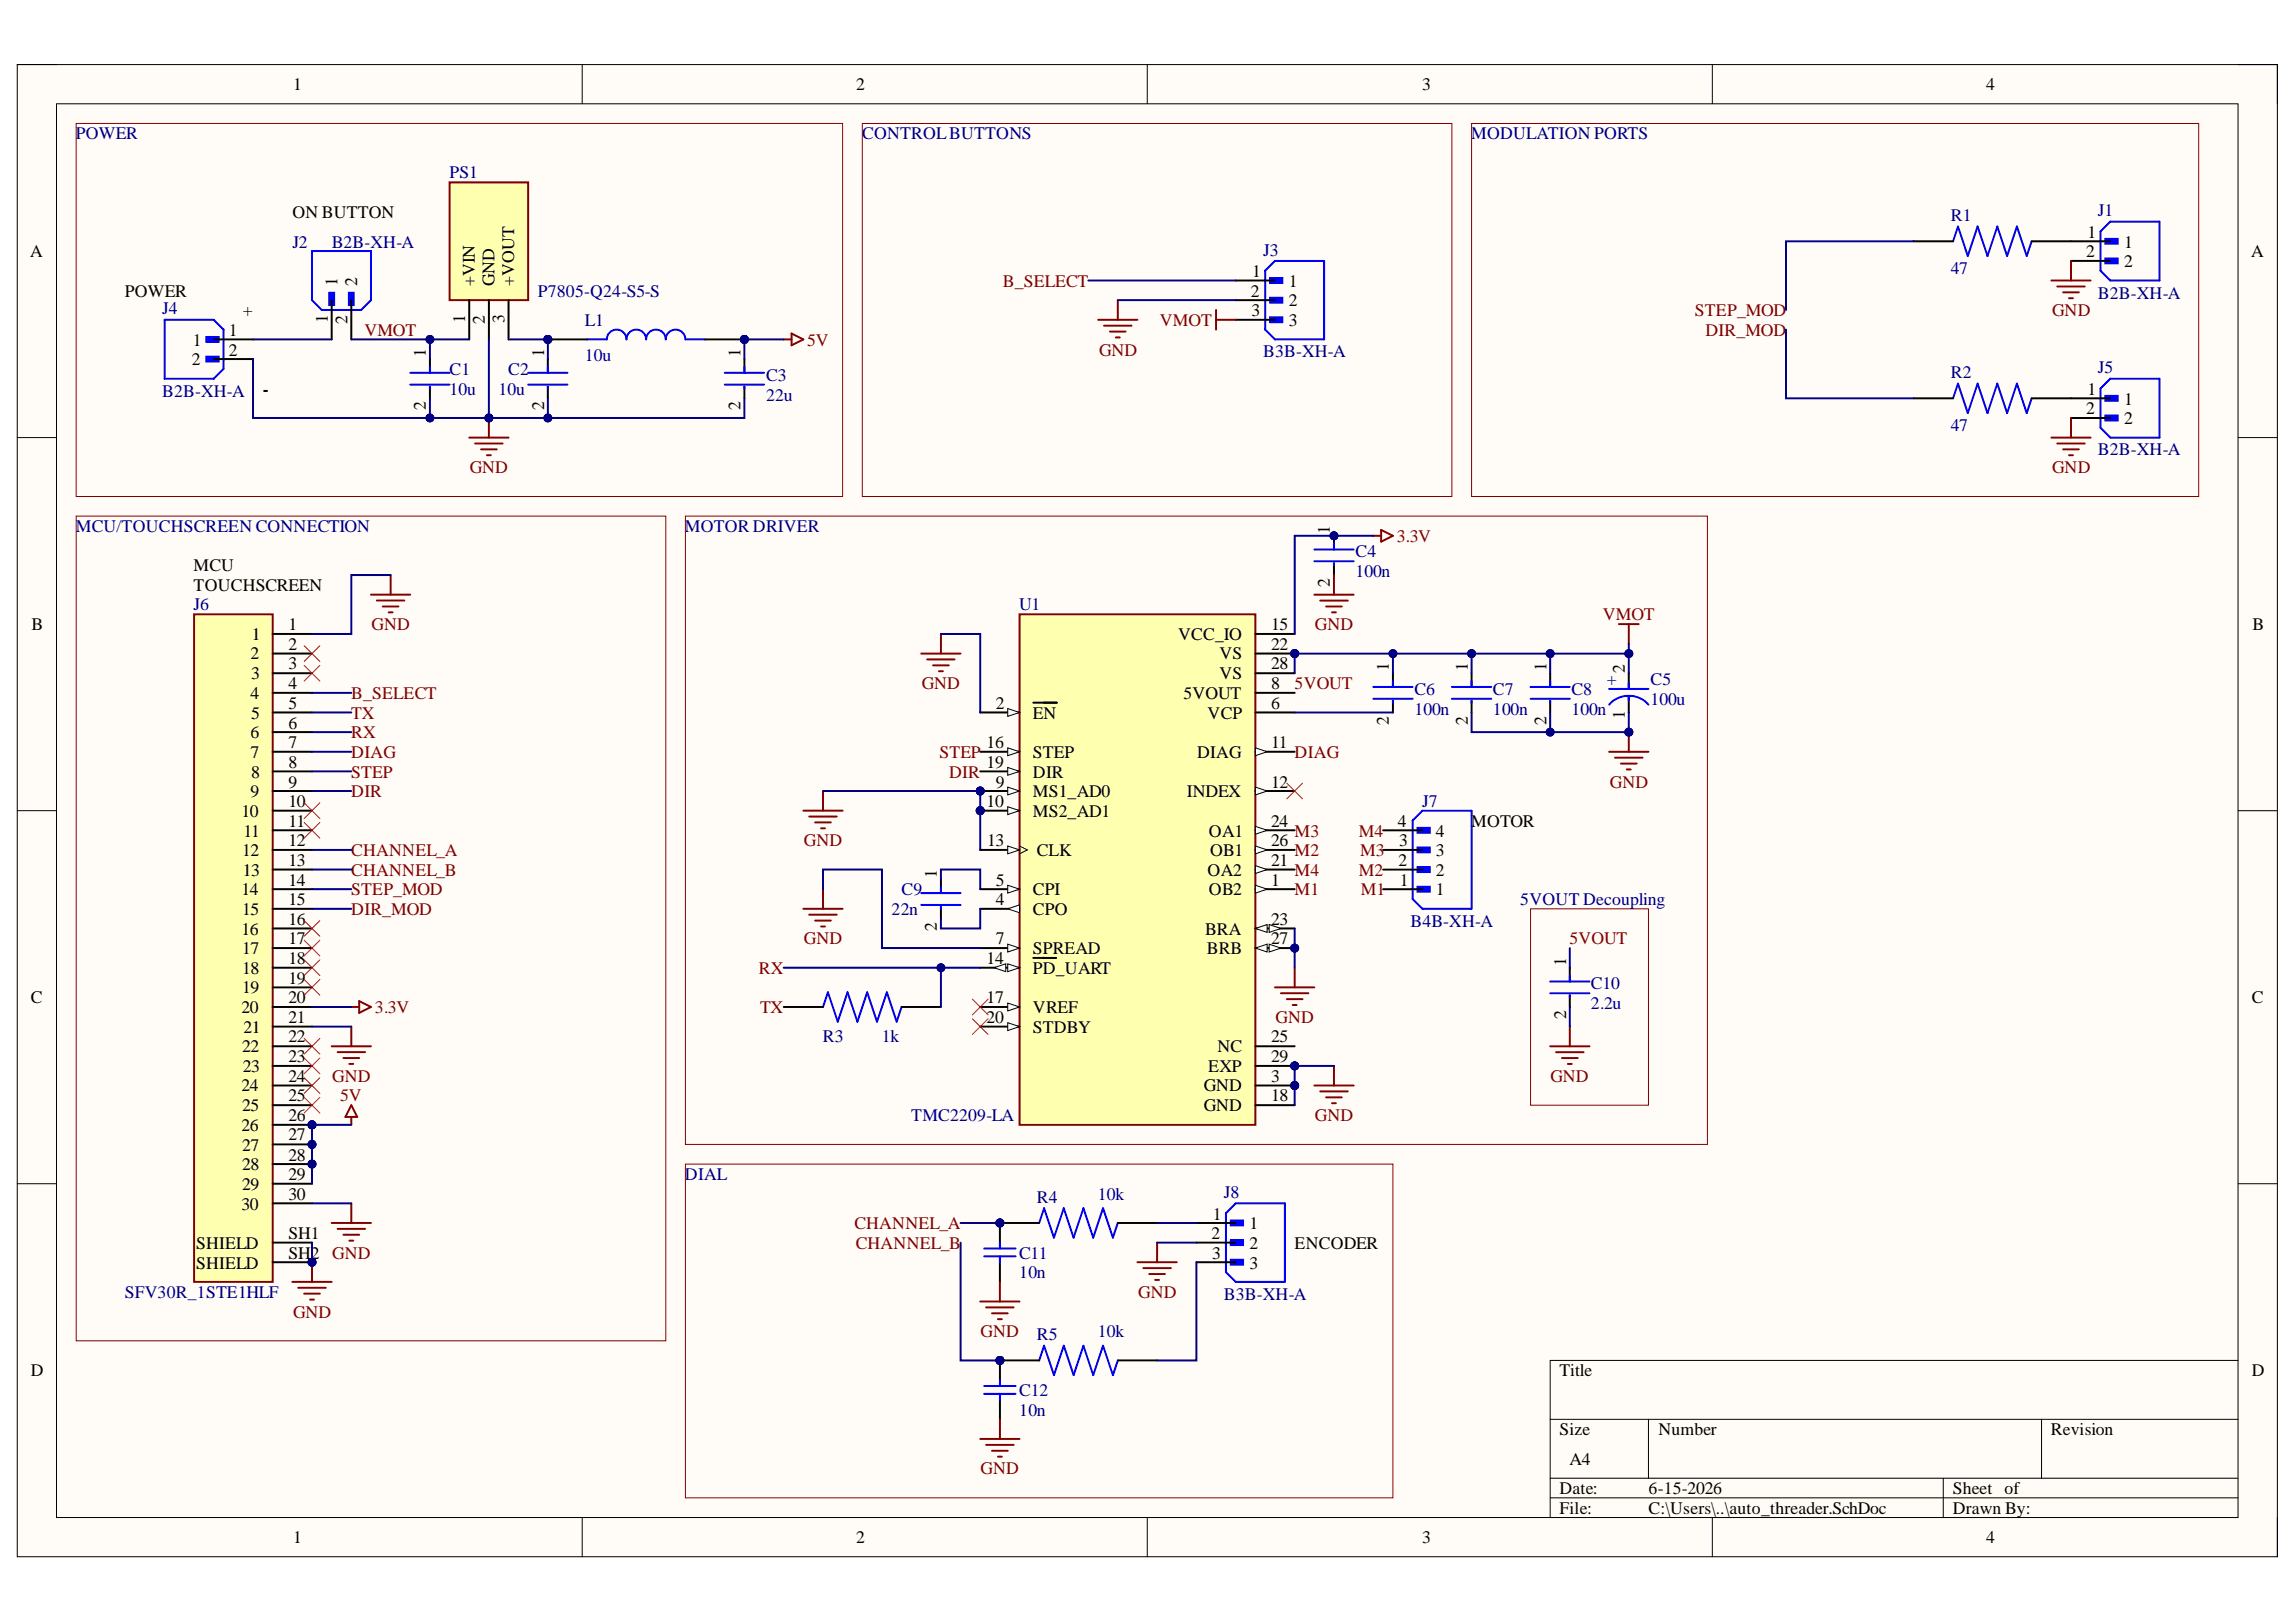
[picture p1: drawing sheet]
<svg xmlns="http://www.w3.org/2000/svg" width="297mm" height="210mm" viewBox="0 0 297 210" stroke-linecap="round" stroke-linejoin="round" font-family="sans-serif">
<defs><g id="words">
<g font-size="2.3">
<text x="37.9" y="11.7">1</text>
<text x="110.8" y="11.7">2</text>
<text x="184" y="11.7">3</text>
<text x="256.9" y="11.7">4</text>
<text x="37.8" y="28.2">ON BUTTON</text>
<text x="3.9" y="33.3">A</text>
<text x="162" y="35.9">1</text>
<text x="269.9" y="33.3">2</text>
<text x="270.1" y="30.8">1</text>
<text x="274.8" y="32.1">1</text>
<text x="274.8" y="34.6">2</text>
<text x="291.2" y="33.3">A</text>
<text x="16.2" y="38.4">POWER</text>
<text x="31.4" y="40.9">+</text>
<text x="42.4" y="41.8" transform="rotate(-90 42.4 41.8)">1</text>
<text x="43.7" y="37" transform="rotate(-90 43.7 37)">1</text>
<text x="44.9" y="41.9" transform="rotate(-90 44.9 41.9)">2</text>
<text x="46.2" y="37" transform="rotate(-90 46.2 37)">2</text>
<text x="60.2" y="41.8" transform="rotate(-90 60.2 41.8)">1</text>
<text x="61.4" y="37" transform="rotate(-90 61.4 37)">+VIN</text>
<text x="62.7" y="41.9" transform="rotate(-90 62.7 41.9)">2</text>
<text x="64" y="37" transform="rotate(-90 64 37)">GND</text>
<text x="65.3" y="41.9" transform="rotate(-90 65.3 41.9)">3</text>
<text x="66.5" y="37" transform="rotate(-90 66.5 37)">+VOUT</text>
<text x="161.8" y="38.4">2</text>
<text x="161.9" y="40.9">3</text>
<text x="166.7" y="37.1">1</text>
<text x="166.7" y="39.7">2</text>
<text x="24.8" y="47.3">2</text>
<text x="25" y="44.7">1</text>
<text x="29.6" y="43.5">1</text>
<text x="29.6" y="46">2</text>
<text x="55.1" y="46.2" transform="rotate(-90 55.1 46.2)">1</text>
<text x="70.4" y="46.2" transform="rotate(-90 70.4 46.2)">1</text>
<text x="95.8" y="46.2" transform="rotate(-90 95.8 46.2)">1</text>
<text x="166.7" y="42.2">3</text>
<text x="34" y="51.1">-</text>
<text x="55.1" y="53.1" transform="rotate(-90 55.1 53.1)">2</text>
<text x="70.4" y="53.1" transform="rotate(-90 70.4 53.1)">2</text>
<text x="95.8" y="53.1" transform="rotate(-90 95.8 53.1)">2</text>
<text x="269.9" y="53.6">2</text>
<text x="270.1" y="51.1">1</text>
<text x="274.8" y="52.3">1</text>
<text x="274.8" y="54.9">2</text>
<text x="172.1" y="69.1" transform="rotate(-90 172.1 69.1)">1</text>
<text x="25.1" y="76.5">TOUCHSCREEN</text>
<text x="25.1" y="73.9">MCU</text>
<text x="172.1" y="75.9" transform="rotate(-90 172.1 75.9)">2</text>
<text x="4.1" y="81.5">B</text>
<text x="32.6" y="82.8">1</text>
<text x="37.3" y="81.5">1</text>
<text x="152.4" y="82.8">VCC_IO</text>
<text x="164.4" y="81.5">15</text>
<text x="291.4" y="81.5">B</text>
<text x="32.4" y="85.3">2</text>
<text x="32.5" y="87.9">3</text>
<text x="37.3" y="84.1">2</text>
<text x="37.3" y="86.6">3</text>
<text x="37.3" y="89.2">4</text>
<text x="157.8" y="85.3">VS</text>
<text x="157.8" y="87.9">VS</text>
<text x="164.4" y="84.1">22</text>
<text x="164.4" y="86.6">28</text>
<text x="164.4" y="89.2">8</text>
<text x="179.7" y="86.9" transform="rotate(-90 179.7 86.9)">1</text>
<text x="189.9" y="86.9" transform="rotate(-90 189.9 86.9)">1</text>
<text x="200.1" y="86.9" transform="rotate(-90 200.1 86.9)">1</text>
<text x="210.2" y="87.1" transform="rotate(-90 210.2 87.1)">2</text>
<text x="32.4" y="90.5">4</text>
<text x="32.4" y="95.6">6</text>
<text x="32.5" y="93">5</text>
<text x="37.3" y="91.8">5</text>
<text x="37.3" y="94.3">6</text>
<text x="128.8" y="91.8">2</text>
<text x="133.6" y="93">EN</text>
<text x="153.1" y="90.5">5VOUT</text>
<text x="156.2" y="93">VCP</text>
<text x="164.4" y="91.8">6</text>
<text x="179.7" y="93.8" transform="rotate(-90 179.7 93.8)">2</text>
<text x="189.9" y="93.8" transform="rotate(-90 189.9 93.8)">2</text>
<text x="200.1" y="93.8" transform="rotate(-90 200.1 93.8)">2</text>
<text x="210.2" y="93" transform="rotate(-90 210.2 93)">1</text>
<text x="32.4" y="98.1">7</text>
<text x="32.5" y="100.6">8</text>
<text x="37.3" y="96.8">7</text>
<text x="37.3" y="99.4">8</text>
<text x="37.3" y="101.9">9</text>
<text x="127.6" y="96.8">16</text>
<text x="127.6" y="99.4">19</text>
<text x="128.8" y="101.9">9</text>
<text x="133.6" y="98.1">STEP</text>
<text x="133.6" y="100.6">DIR</text>
<text x="154.9" y="98.1">DIAG</text>
<text x="164.4" y="96.8">11</text>
<text x="164.4" y="101.9">12</text>
<text x="31.2" y="105.7">10</text>
<text x="32.4" y="103.2">9</text>
<text x="37.3" y="104.4">10</text>
<text x="37.3" y="107">11</text>
<text x="127.6" y="104.4">10</text>
<text x="133.6" y="103.2">MS1_AD0</text>
<text x="133.6" y="105.7">MS2_AD1</text>
<text x="153.5" y="103.2">INDEX</text>
<text x="164.4" y="107">24</text>
<text x="180.9" y="107">4</text>
<text x="190.3" y="107">MOTOR</text>
<text x="31.3" y="110.8">12</text>
<text x="31.4" y="113.3">13</text>
<text x="31.5" y="108.3">11</text>
<text x="37.3" y="109.5">12</text>
<text x="37.3" y="112.1">13</text>
<text x="121.2" y="113.6" transform="rotate(-90 121.2 113.6)">1</text>
<text x="127.7" y="109.5">13</text>
<text x="134.1" y="110.8">CLK</text>
<text x="156.2" y="113.3">OA2</text>
<text x="156.4" y="108.3">OA1</text>
<text x="156.6" y="110.8">OB1</text>
<text x="164.4" y="109.5">26</text>
<text x="164.4" y="112.1">21</text>
<text x="180.9" y="112.1">2</text>
<text x="181" y="109.5">3</text>
<text x="185.8" y="113.3">2</text>
<text x="185.8" y="110.8">3</text>
<text x="185.8" y="108.3">4</text>
<text x="31.2" y="115.9">14</text>
<text x="31.3" y="118.4">15</text>
<text x="37.3" y="114.6">14</text>
<text x="37.3" y="117.1">15</text>
<text x="37.3" y="119.7">16</text>
<text x="128.8" y="114.6">5</text>
<text x="128.8" y="117.1">4</text>
<text x="133.6" y="115.9">CPI</text>
<text x="133.6" y="118.4">CPO</text>
<text x="156.4" y="115.9">OB2</text>
<text x="164.4" y="114.6">1</text>
<text x="164.4" y="119.7">23</text>
<text x="181.1" y="114.6">1</text>
<text x="185.8" y="115.9">1</text>
<text x="31.2" y="120.9">16</text>
<text x="31.3" y="123.5">17</text>
<text x="37.3" y="122.2">17</text>
<text x="37.3" y="124.7">18</text>
<text x="121.2" y="120.4" transform="rotate(-90 121.2 120.4)">2</text>
<text x="127.6" y="124.7">14</text>
<text x="128.8" y="122.2">7</text>
<text x="133.6" y="123.5">SPREAD</text>
<text x="155.9" y="120.9">BRA</text>
<text x="156.1" y="123.5">BRB</text>
<text x="164.4" y="122.2">27</text>
<text x="202.6" y="125" transform="rotate(-90 202.6 125)">1</text>
<text x="4" y="129.8">C</text>
<text x="31.2" y="131.1">20</text>
<text x="31.3" y="126">18</text>
<text x="31.3" y="128.6">19</text>
<text x="37.3" y="127.3">19</text>
<text x="37.3" y="129.8">20</text>
<text x="127.6" y="129.8">17</text>
<text x="133.6" y="126">PD_UART</text>
<text x="133.6" y="131.1">VREF</text>
<text x="202.6" y="131.9" transform="rotate(-90 202.6 131.9)">2</text>
<text x="291.3" y="129.8">C</text>
<text x="31.3" y="136.2">22</text>
<text x="31.5" y="133.6">21</text>
<text x="37.3" y="132.4">21</text>
<text x="37.3" y="134.9">22</text>
<text x="37.3" y="137.4">23</text>
<text x="127.6" y="132.4">20</text>
<text x="133.6" y="133.6">STDBY</text>
<text x="157.5" y="136.2">NC</text>
<text x="164.4" y="134.9">25</text>
<text x="164.4" y="137.4">29</text>
<text x="31.2" y="141.2">24</text>
<text x="31.3" y="143.8">25</text>
<text x="31.4" y="138.7">23</text>
<text x="37.3" y="140">24</text>
<text x="37.3" y="142.5">25</text>
<text x="155.7" y="141.2">GND</text>
<text x="155.7" y="143.8">GND</text>
<text x="156.3" y="138.7">EXP</text>
<text x="164.4" y="140">3</text>
<text x="164.4" y="142.5">18</text>
<text x="31.2" y="146.3">26</text>
<text x="31.3" y="148.9">27</text>
<text x="37.3" y="145">26</text>
<text x="37.3" y="147.6">27</text>
<text x="31.3" y="151.5">28</text>
<text x="31.3" y="154">29</text>
<text x="37.3" y="150.2">28</text>
<text x="37.3" y="152.7">29</text>
<text x="37.3" y="155.3">30</text>
<text x="25.4" y="161.6">SHIELD</text>
<text x="31.2" y="156.5">30</text>
<text x="37.3" y="160.4">SH1</text>
<text x="156.7" y="160.4">2</text>
<text x="156.9" y="157.8">1</text>
<text x="161.6" y="159.1">1</text>
<text x="161.6" y="161.6">2</text>
<text x="167.5" y="161.6">ENCODER</text>
<text x="25.4" y="164.2">SHIELD</text>
<text x="37.3" y="162.9">SH2</text>
<text x="156.8" y="162.9">3</text>
<text x="161.6" y="164.2">3</text>
<text x="4" y="178.1">D</text>
<text x="201.8" y="178.1">Title</text>
<text x="291.3" y="178.1">D</text>
<text x="201.8" y="185.7">Size</text>
<text x="214.5" y="185.7">Number</text>
<text x="265.3" y="185.7">Revision</text>
<text x="203" y="189.5">A4</text>
<text x="201.8" y="193.3">Date:</text>
<text x="201.8" y="195.9">File:</text>
<text x="213.3" y="193.3">6-15-2026</text>
<text x="213.3" y="195.9">C:\Users\..\auto_threader.SchDoc</text>
<text x="252.6" y="193.3">Sheet of</text>
<text x="252.6" y="195.9">Drawn By:</text>
<text x="37.9" y="199.7">1</text>
<text x="110.8" y="199.7">2</text>
<text x="184" y="199.7">3</text>
<text x="256.9" y="199.7">4</text>
</g>
<g font-size="2.3" fill="#000080">
<text x="9.8" y="18">POWER</text>
<text x="58.1" y="23.1">PS1</text>
<text x="111.5" y="18">CONTROLBUTTONS</text>
<text x="190.3" y="18">MODULATION PORTS</text>
<text x="252.4" y="28.6">R1</text>
<text x="271.4" y="27.9">J1</text>
<text x="37.8" y="32.1">J2</text>
<text x="42.9" y="32.1">B2B-XH-A</text>
<text x="163.4" y="33.1">J3</text>
<text x="252.4" y="35.4">47</text>
<text x="21" y="40.7">J4</text>
<text x="69.6" y="38.4">P7805-Q24-S5-S</text>
<text x="271.4" y="38.6">B2B-XH-A</text>
<text x="75.7" y="42.2">L1</text>
<text x="75.7" y="46.8">10u</text>
<text x="163.4" y="46.3">B3B-XH-A</text>
<text x="21" y="51.3">B2B-XH-A</text>
<text x="58.1" y="48.5">C1</text>
<text x="58.1" y="51.1">10u</text>
<text x="64.5" y="51.1">10u</text>
<text x="65.8" y="48.5">C2</text>
<text x="99.1" y="49.3">C3</text>
<text x="99.1" y="51.8">22u</text>
<text x="252.4" y="48.9">R2</text>
<text x="271.4" y="48.3">J5</text>
<text x="252.4" y="55.7">47</text>
<text x="271.4" y="58.9">B2B-XH-A</text>
<text x="9.8" y="68.8">MCU/TOUCHSCREEN CONNECTION</text>
<text x="88.6" y="68.8">MOTOR DRIVER</text>
<text x="175.4" y="72.1">C4</text>
<text x="175.4" y="74.7">100n</text>
<text x="25.1" y="79">J6</text>
<text x="131.9" y="79">U1</text>
<text x="183" y="90">C6</text>
<text x="193.1" y="90">C7</text>
<text x="203.3" y="90">C8</text>
<text x="207.9" y="88.6">+</text>
<text x="213.5" y="88.6">C5</text>
<text x="183" y="92.5">100n</text>
<text x="193.1" y="92.5">100n</text>
<text x="203.3" y="92.5">100n</text>
<text x="213.5" y="91.3">100u</text>
<text x="184" y="104.4">J7</text>
<text x="115.4" y="118.4">22n</text>
<text x="116.6" y="115.9">C9</text>
<text x="182.5" y="119.9">B4B-XH-A</text>
<text x="196.7" y="117.1">5VOUT Decoupling</text>
<text x="205.8" y="128">C10</text>
<text x="205.8" y="130.6">2.2u</text>
<text x="106.5" y="134.9">R3</text>
<text x="114.1" y="134.9">1k</text>
<text x="117.9" y="145">TMC2209-LA</text>
<text x="88.6" y="152.7">DIAL</text>
<text x="134.1" y="155.6">R4</text>
<text x="142" y="155.3">10k</text>
<text x="158.3" y="155">J8</text>
<text x="16.2" y="168">SFV30R_1STE1HLF</text>
<text x="131.9" y="162.9">C11</text>
<text x="131.9" y="165.4">10n</text>
<text x="134.1" y="173.4">R5</text>
<text x="142" y="173">10k</text>
<text x="158.3" y="168.2">B3B-XH-A</text>
<text x="131.9" y="180.7">C12</text>
<text x="131.9" y="183.2">10n</text>
</g>
<g font-size="2.3" fill="#800000">
<text x="129.7" y="37.1">B_SELECT</text>
<text x="219.3" y="40.9">STEP_MOD</text>
<text x="265.5" y="40.9">GND</text>
<text x="47.1" y="43.5">VMOT</text>
<text x="104.4" y="44.7">5V</text>
<text x="142.2" y="46">GND</text>
<text x="150.1" y="42.2">VMOT</text>
<text x="220.6" y="43.5">DIR_MOD</text>
<text x="60.8" y="61.2">GND</text>
<text x="265.5" y="61.2">GND</text>
<text x="180.7" y="70.1">3.3V</text>
<text x="48.1" y="81.5">GND</text>
<text x="170.1" y="81.5">GND</text>
<text x="207.4" y="80.3">VMOT</text>
<text x="119.2" y="89.2">GND</text>
<text x="167.5" y="89.2">5VOUT</text>
<text x="45.4" y="93">TX</text>
<text x="45.4" y="95.6">RX</text>
<text x="45.4" y="90.5">B_SELECT</text>
<text x="45.4" y="98.1">DIAG</text>
<text x="45.4" y="100.6">STEP</text>
<text x="121.5" y="98.1">STEP</text>
<text x="122.8" y="100.6">DIR</text>
<text x="167.5" y="98.1">DIAG</text>
<text x="208.3" y="101.9">GND</text>
<text x="45.4" y="103.2">DIR</text>
<text x="45.4" y="110.8">CHANNEL_A</text>
<text x="45.4" y="113.3">CHANNEL_B</text>
<text x="104" y="109.5">GND</text>
<text x="167.5" y="110.8">M2</text>
<text x="167.5" y="108.3">M3</text>
<text x="167.5" y="113.3">M4</text>
<text x="175.8" y="113.3">M2</text>
<text x="175.8" y="108.3">M4</text>
<text x="176" y="110.8">M3</text>
<text x="45.4" y="115.9">STEP_MOD</text>
<text x="45.4" y="118.4">DIR_MOD</text>
<text x="167.5" y="115.9">M1</text>
<text x="176" y="115.9">M1</text>
<text x="104" y="122.2">GND</text>
<text x="203" y="122.2">5VOUT</text>
<text x="48.5" y="131.1">3.3V</text>
<text x="98.2" y="126">RX</text>
<text x="98.3" y="131.1">TX</text>
<text x="165" y="132.4">GND</text>
<text x="43" y="140">GND</text>
<text x="44" y="142.5">5V</text>
<text x="200.6" y="140">GND</text>
<text x="170.1" y="145">GND</text>
<text x="110.5" y="159.1">CHANNEL_A</text>
<text x="110.7" y="161.6">CHANNEL_B</text>
<text x="43" y="162.9">GND</text>
<text x="147.3" y="168">GND</text>
<text x="37.9" y="170.5">GND</text>
<text x="126.9" y="173">GND</text>
<text x="126.9" y="190.8">GND</text>
</g>
</g></defs>
<path d="M2.2 8.4h292.4v193.1h-292.4z" fill-rule="evenodd" fill="#fffcf8"/>
<path d="M2.2 8.4h292.4v193.1h-292.4z" fill="none" stroke="#000" stroke-width=".13"/>
<path d="M7.3 13.4h282.2v183h-282.2z" fill-rule="evenodd" fill="#fffcf8"/>
<g fill="none" stroke="#000" stroke-width=".13">
<path d="M2.2 8.4h5.1M7.3 13.4h282.2v183h-282.2zM75.3 8.4v5M148.4 8.4v5M221.5 8.4v5M289.5 8.4h5.1v5M2.2 56.6h5.1M289.5 56.6h5.1M2.2 104.9h5.1M289.5 104.9h5.1M2.2 153.2h5.1M289.5 153.2h5.1"/>
<path d="M289.5 176.1h-89v20.3M75.3 196.4v5.1M148.4 196.4v5.1M200.5 183.7h89M200.5 191.3h89M200.5 193.8h89M213.3 183.7v7.6M221.5 196.4v5.1M251.4 191.3v5.1M264.1 183.7v7.6M294.6 196.4v5.1"/>
</g>
<circle cx="40.4" cy="145.6" r=".51" fill="#000080"/>
<circle cx="40.4" cy="145.6" r=".51" fill="none" stroke="#000080" stroke-width=".13"/>
<circle cx="40.4" cy="148.1" r=".51" fill="#000080"/>
<circle cx="40.4" cy="148.1" r=".51" fill="none" stroke="#000080" stroke-width=".13"/>
<circle cx="40.4" cy="150.6" r=".51" fill="#000080"/>
<circle cx="40.4" cy="150.6" r=".51" fill="none" stroke="#000080" stroke-width=".13"/>
<circle cx="40.4" cy="163.3" r=".51" fill="#000080"/>
<circle cx="40.4" cy="163.3" r=".51" fill="none" stroke="#000080" stroke-width=".13"/>
<path d="M25.1 79.5h10.2v86.4h-10.2z" fill-rule="evenodd" fill="#ffffb0"/>
<path d="M25.1 79.5h10.2v86.4h-10.2z" fill="none" stroke="#800000" stroke-width=".25"/>
<g fill="none" stroke="#000" stroke-width=".25">
<path d="M35.3 82h5.1M35.3 84.6h5.1M35.3 87.1h5.1M35.3 89.7h5.1M35.3 92.2h5.1M35.3 94.7h5.1M35.3 97.3h5.1M35.3 99.8h5.1M35.3 102.4h5.1M35.3 104.9h5.1M35.3 107.4h5.1M35.3 110h5.1"/>
<path d="M35.3 112.5h5.1M35.3 115.1h5.1M35.3 117.6h5.1M35.3 120.2h5.1M35.3 122.7h5.1M35.3 125.2h5.1M35.3 127.8h5.1M35.3 130.3h5.1M35.3 132.9h5.1M35.3 135.4h5.1M35.3 137.9h5.1M35.3 140.5h5.1"/>
<path d="M35.3 143h5.1M35.3 145.6h5.1"/>
</g>
<circle cx="40.4" cy="145.6" r=".51" fill="#000080"/>
<circle cx="40.4" cy="145.6" r=".51" fill="none" stroke="#000080" stroke-width=".13"/>
<path d="M35.3 148.1h5.1" fill="none" stroke="#000" stroke-width=".25"/>
<circle cx="40.4" cy="148.1" r=".51" fill="#000080"/>
<circle cx="40.4" cy="148.1" r=".51" fill="none" stroke="#000080" stroke-width=".13"/>
<path d="M35.3 150.6h5.1" fill="none" stroke="#000" stroke-width=".25"/>
<circle cx="40.4" cy="150.6" r=".51" fill="#000080"/>
<circle cx="40.4" cy="150.6" r=".51" fill="none" stroke="#000080" stroke-width=".13"/>
<path d="M35.3 153.2h5.1M35.3 155.7h5.1M35.3 160.8h5.1M35.3 163.3h5.1" fill="none" stroke="#000" stroke-width=".25"/>
<circle cx="40.4" cy="163.3" r=".51" fill="#000080"/>
<circle cx="40.4" cy="163.3" r=".51" fill="none" stroke="#000080" stroke-width=".13"/>
<circle cx="126.8" cy="102.4" r=".51" fill="#000080"/>
<circle cx="126.8" cy="102.4" r=".51" fill="none" stroke="#000080" stroke-width=".13"/>
<circle cx="126.8" cy="104.9" r=".51" fill="#000080"/>
<circle cx="126.8" cy="104.9" r=".51" fill="none" stroke="#000080" stroke-width=".13"/>
<circle cx="167.5" cy="84.6" r=".51" fill="#000080"/>
<circle cx="167.5" cy="84.6" r=".51" fill="none" stroke="#000080" stroke-width=".13"/>
<circle cx="167.5" cy="122.7" r=".51" fill="#000080"/>
<circle cx="167.5" cy="122.7" r=".51" fill="none" stroke="#000080" stroke-width=".13"/>
<circle cx="167.5" cy="137.9" r=".51" fill="#000080"/>
<circle cx="167.5" cy="137.9" r=".51" fill="none" stroke="#000080" stroke-width=".13"/>
<circle cx="167.5" cy="140.5" r=".51" fill="#000080"/>
<circle cx="167.5" cy="140.5" r=".51" fill="none" stroke="#000080" stroke-width=".13"/>
<path d="M131.9 79.5h30.5v66.1h-30.5z" fill-rule="evenodd" fill="#ffffb0"/>
<path d="M131.9 79.5h30.5v66.1h-30.5z" fill="none" stroke="#800000" stroke-width=".25"/>
<path d="M126.8 92.2h5.1" fill="none" stroke="#000" stroke-width=".25"/>
<path d="M130.4 91.7l1.5 .5-1.5 .5z" fill="#f8fcff"/>
<path d="M130.4 91.7l1.5 .5-1.5 .5z" fill="none" stroke="#000" stroke-width=".13"/>
<path d="M126.8 97.3h5.1M133.7 90.9h3" fill="none" stroke="#000" stroke-width=".25"/>
<path d="M130.4 96.8l1.5 .5-1.5 .5z" fill="#f8fcff"/>
<path d="M130.4 96.8l1.5 .5-1.5 .5z" fill="none" stroke="#000" stroke-width=".13"/>
<path d="M126.8 99.8h5.1" fill="none" stroke="#000" stroke-width=".25"/>
<path d="M130.4 99.3l1.5 .5-1.5 .5z" fill="#f8fcff"/>
<path d="M130.4 99.3l1.5 .5-1.5 .5z" fill="none" stroke="#000" stroke-width=".13"/>
<path d="M126.8 102.4h5.1" fill="none" stroke="#000" stroke-width=".25"/>
<path d="M130.4 101.9l1.5 .5-1.5 .5z" fill="#f8fcff"/>
<path d="M130.4 101.9l1.5 .5-1.5 .5z" fill="none" stroke="#000" stroke-width=".13"/>
<circle cx="126.8" cy="102.4" r=".51" fill="#000080"/>
<circle cx="126.8" cy="102.4" r=".51" fill="none" stroke="#000080" stroke-width=".13"/>
<path d="M126.8 104.9h5.1" fill="none" stroke="#000" stroke-width=".25"/>
<path d="M130.4 104.4l1.5 .5-1.5 .5z" fill="#f8fcff"/>
<path d="M130.4 104.4l1.5 .5-1.5 .5z" fill="none" stroke="#000" stroke-width=".13"/>
<circle cx="126.8" cy="104.9" r=".51" fill="#000080"/>
<circle cx="126.8" cy="104.9" r=".51" fill="none" stroke="#000080" stroke-width=".13"/>
<path d="M126.8 110h5.1" fill="none" stroke="#000" stroke-width=".25"/>
<path d="M130.4 109.5l1.5 .5-1.5 .5z" fill="#f8fcff"/>
<path d="M130.4 109.5l1.5 .5-1.5 .5zM131.9 109.5l1 .5-1 .5" fill="none" stroke="#000" stroke-width=".13"/>
<path d="M126.8 115.1h5.1" fill="none" stroke="#000" stroke-width=".25"/>
<path d="M130.4 114.6l1.5 .5-1.5 .5z" fill="#f8fcff"/>
<path d="M130.4 114.6l1.5 .5-1.5 .5z" fill="none" stroke="#000" stroke-width=".13"/>
<path d="M126.8 117.6h5.1" fill="none" stroke="#000" stroke-width=".25"/>
<path d="M130.4 117.6l1.5-.5v1z" fill="#f8fcff"/>
<path d="M130.4 117.6l1.5-.5v1z" fill="none" stroke="#000" stroke-width=".13"/>
<path d="M126.8 122.7h5.1" fill="none" stroke="#000" stroke-width=".25"/>
<path d="M130.4 122.2l1.5 .5-1.5 .5z" fill="#f8fcff"/>
<path d="M130.4 122.2l1.5 .5-1.5 .5z" fill="none" stroke="#000" stroke-width=".13"/>
<path d="M126.8 125.2h5.1" fill="none" stroke="#000" stroke-width=".25"/>
<path d="M130.4 124.7l1.5 .5-1.5 .5z" fill="#f8fcff"/>
<path d="M130.4 124.7l1.5 .5-1.5 .5z" fill="none" stroke="#000" stroke-width=".13"/>
<path d="M128.6 125.2l1.5-.5v1z" fill="#f8fcff"/>
<path d="M128.6 125.2l1.5-.5v1z" fill="none" stroke="#000" stroke-width=".13"/>
<path d="M126.8 130.3h5.1M133.7 124h2.9" fill="none" stroke="#000" stroke-width=".25"/>
<path d="M130.4 129.8l1.5 .5-1.5 .5z" fill="#f8fcff"/>
<path d="M130.4 129.8l1.5 .5-1.5 .5z" fill="none" stroke="#000" stroke-width=".13"/>
<path d="M126.8 132.9h5.1" fill="none" stroke="#000" stroke-width=".25"/>
<path d="M130.4 132.3l1.5 .6-1.5 .5z" fill="#f8fcff"/>
<path d="M130.4 132.3l1.5 .6-1.5 .5z" fill="none" stroke="#000" stroke-width=".13"/>
<path d="M162.4 82h5.1M162.4 84.6h5.1" fill="none" stroke="#000" stroke-width=".25"/>
<circle cx="167.5" cy="84.6" r=".51" fill="#000080"/>
<circle cx="167.5" cy="84.6" r=".51" fill="none" stroke="#000080" stroke-width=".13"/>
<path d="M162.4 87.1h5.1M162.4 89.7h5.1M162.4 92.2h5.1M162.4 97.3h5.1" fill="none" stroke="#000" stroke-width=".25"/>
<path d="M162.4 96.8l1.5 .5-1.5 .5z" fill="#f8fcff"/>
<path d="M162.4 96.8l1.5 .5-1.5 .5z" fill="none" stroke="#000" stroke-width=".13"/>
<path d="M162.4 102.4h5.1" fill="none" stroke="#000" stroke-width=".25"/>
<path d="M162.4 101.9l1.5 .5-1.5 .5z" fill="#f8fcff"/>
<path d="M162.4 101.9l1.5 .5-1.5 .5z" fill="none" stroke="#000" stroke-width=".13"/>
<path d="M162.4 107.4h5.1" fill="none" stroke="#000" stroke-width=".25"/>
<path d="M162.4 106.9l1.5 .5-1.5 .6z" fill="#f8fcff"/>
<path d="M162.4 106.9l1.5 .5-1.5 .6z" fill="none" stroke="#000" stroke-width=".13"/>
<path d="M162.4 110h5.1" fill="none" stroke="#000" stroke-width=".25"/>
<path d="M162.4 109.5l1.5 .5-1.5 .5z" fill="#f8fcff"/>
<path d="M162.4 109.5l1.5 .5-1.5 .5z" fill="none" stroke="#000" stroke-width=".13"/>
<path d="M162.4 112.5h5.1" fill="none" stroke="#000" stroke-width=".25"/>
<path d="M162.4 112l1.5 .5-1.5 .5z" fill="#f8fcff"/>
<path d="M162.4 112l1.5 .5-1.5 .5z" fill="none" stroke="#000" stroke-width=".13"/>
<path d="M162.4 115.1h5.1" fill="none" stroke="#000" stroke-width=".25"/>
<path d="M162.4 114.6l1.5 .5-1.5 .5z" fill="#f8fcff"/>
<path d="M162.4 114.6l1.5 .5-1.5 .5z" fill="none" stroke="#000" stroke-width=".13"/>
<path d="M162.4 120.2h5.1" fill="none" stroke="#000" stroke-width=".25"/>
<path d="M162.4 120.2l1.5-.6v1.1z" fill="#f8fcff"/>
<path d="M162.4 120.2l1.5-.6v1.1z" fill="none" stroke="#000" stroke-width=".13"/>
<path d="M164.2 119.6l1.5 .6-1.5 .5z" fill="#f8fcff"/>
<path d="M164.2 119.6l1.5 .6-1.5 .5z" fill="none" stroke="#000" stroke-width=".13"/>
<path d="M162.4 122.7h5.1" fill="none" stroke="#000" stroke-width=".25"/>
<path d="M162.4 122.7l1.5-.5v1z" fill="#f8fcff"/>
<path d="M162.4 122.7l1.5-.5v1z" fill="none" stroke="#000" stroke-width=".13"/>
<path d="M164.2 122.2l1.5 .5-1.5 .5z" fill="#f8fcff"/>
<path d="M164.2 122.2l1.5 .5-1.5 .5z" fill="none" stroke="#000" stroke-width=".13"/>
<circle cx="167.5" cy="122.7" r=".51" fill="#000080"/>
<circle cx="167.5" cy="122.7" r=".51" fill="none" stroke="#000080" stroke-width=".13"/>
<path d="M162.4 135.4h5.1M162.4 137.9h5.1" fill="none" stroke="#000" stroke-width=".25"/>
<circle cx="167.5" cy="137.9" r=".51" fill="#000080"/>
<circle cx="167.5" cy="137.9" r=".51" fill="none" stroke="#000080" stroke-width=".13"/>
<path d="M162.4 140.5h5.1" fill="none" stroke="#000" stroke-width=".25"/>
<circle cx="167.5" cy="140.5" r=".51" fill="#000080"/>
<circle cx="167.5" cy="140.5" r=".51" fill="none" stroke="#000080" stroke-width=".13"/>
<path d="M162.4 143h5.1" fill="none" stroke="#000" stroke-width=".25"/>
<path d="M208.2 97.3h5.1M208.9 98.1h3.6M209.7 98.8h2M210.5 99.6h.5M210.7 94.7v2.6" fill="none" stroke="#800000" stroke-width=".25"/>
<circle cx="210.7" cy="94.7" r=".51" fill="#000080"/>
<circle cx="210.7" cy="94.7" r=".51" fill="none" stroke="#000080" stroke-width=".13"/>
<path d="M183.4 114.8h1.6v.6h-1.6z" fill-rule="evenodd" fill="#00f"/>
<path d="M183.4 114.8h1.6v.6h-1.6z" fill="none" stroke="#00f" stroke-width=".25"/>
<path d="M183.4 112.2h1.6v.7h-1.6z" fill-rule="evenodd" fill="#00f"/>
<path d="M183.4 112.2h1.6v.7h-1.6z" fill="none" stroke="#00f" stroke-width=".25"/>
<path d="M183.4 109.7h1.6v.6h-1.6z" fill-rule="evenodd" fill="#00f"/>
<path d="M183.4 109.7h1.6v.6h-1.6z" fill="none" stroke="#00f" stroke-width=".25"/>
<path d="M183.4 107.1h1.6v.7h-1.6z" fill-rule="evenodd" fill="#00f"/>
<g fill="none" stroke="#00f" stroke-width=".25">
<path d="M177.7 88.9h5.1M177.7 90.4h5.1M180.2 88.1v.8M180.2 90.7v.2M187.8 88.9h5.1M187.8 90.4h5.1M190.4 88.1v.8M190.4 90.7v.2M198 88.9h5.1M198 90.4h5.1M200.5 88.1v.8M200.5 90.7v.2"/>
<path d="M208.2 91.2a3.4 3.4 0 0 1 5.1 0M208.2 89.2h5.1M210.7 88.4v.8M210.7 90.2v.5M119.2 115.6h5.1M119.2 117.1h5.1M121.7 114.8v.8M121.7 117.4v.2M182.8 106.2l1.2-1.3h6.4v12.7h-6.4l-1.2-1.3zM183.4 107.1h1.6v.7h-1.6zM106.5 130.3l.6-1.9 1.3 3.8 1.2-3.8 1.3 3.8 1.3-3.8 1.3 3.8 1.2-3.8 1.3 3.8 .6-1.9M200.5 127h5.1"/>
<path d="M200.5 128.5h5.1M203.1 126.2v.8M203.1 128.8v.2"/>
</g>
<g fill="none" stroke="#000" stroke-width=".25">
<path d="M180.2 87.1v1.8M180.2 90.7v1.5M190.4 87.1v1.8M190.4 90.7v1.5M200.5 87.1v1.8M200.5 90.7v1.5M210.7 87.1v2.1M210.7 90.2v2M121.7 113.8v1.8M121.7 117.4v1.5M178.9 115.1h5.1M178.9 112.5h5.1"/>
<path d="M178.9 110h5.1M178.9 107.5h5.1M101.4 130.3h5.1M116.6 130.3h5.1M203.1 125.2v1.8M203.1 128.8v1.5"/>
</g>
<g fill="none" stroke="#800000" stroke-width=".25">
<path d="M48 77h5.1M48.8 77.7h3.5M49.5 78.5h2.1M50.3 79.2h.5M50.5 74.4v2.6M177.7 69.3h1M178.7 68.6l1.5 .7-1.5 .8zM103.9 104.9h5.1M103.9 117.6h5.1M104.7 105.7h3.6M104.7 118.4h3.6M105.5 106.4h2"/>
<path d="M105.5 119.1h2M106.2 107.2h.5M106.2 119.9h.5M106.5 102.4v2.5M106.5 115.1v2.5M165 127.8h5M165.7 128.5h3.6M166.5 129.3h2M167.2 130.1h.5M167.5 125.2v2.6M172.6 137.9v2.6M200.5 135.4h5.1"/>
<path d="M201.3 136.2h3.6M202.1 136.9h2M202.8 137.7h.5M203.1 132.9v2.5M170 140.5h5.1M170.8 141.2h3.6M171.6 142h2M172.3 142.8h.5"/>
</g>
<path d="M198 117.6h15.3v25.4h-15.3z" fill="none" stroke="#800000" stroke-width=".13"/>
<path d="M166.5 101.4l2 2M168.5 101.4l-2 2M125.8 129.3l2 2M127.8 129.3l-2 2" fill="none" stroke="#f00" stroke-width=".13"/>
<path d="M58.2 23.6h10.1v15.2h-10.1z" fill-rule="evenodd" fill="#ffffb0"/>
<path d="M58.2 23.6h10.1v15.2h-10.1z" fill="none" stroke="#800000" stroke-width=".25"/>
<path d="M60.7 38.8v5.1M63.2 38.8v5.1M65.8 38.8v5.1" fill="none" stroke="#000" stroke-width=".25"/>
<path d="M26.7 43.6h1.6v.6h-1.6z" fill-rule="evenodd" fill="#00f"/>
<path d="M26.7 43.6h1.6v.6h-1.6z" fill="none" stroke="#00f" stroke-width=".25"/>
<path d="M26.7 46.1h1.6v.7h-1.6z" fill-rule="evenodd" fill="#00f"/>
<path d="M21.3 41.4h6.4l1.2 1.3v5l-1.2 1.3h-6.4zM26.7 46.1h1.6v.7h-1.6zM53.1 48.2h5.1M53.1 49.8h5.1M55.6 47.5v.7M55.6 50v.3M68.3 48.2h5.1M68.3 49.8h5.1M70.9 47.5v.7M70.9 50v.3" fill="none" stroke="#00f" stroke-width=".25"/>
<path d="M27.7 43.9h5M27.7 46.5h5M55.6 46.5v1.7M55.6 50v1.5M70.9 46.5v1.7M70.9 50v1.5" fill="none" stroke="#000" stroke-width=".25"/>
<circle cx="70.9" cy="43.9" r=".51" fill="#000080"/>
<circle cx="70.9" cy="43.9" r=".51" fill="none" stroke="#000080" stroke-width=".13"/>
<circle cx="96.3" cy="43.9" r=".51" fill="#000080"/>
<circle cx="96.3" cy="43.9" r=".51" fill="none" stroke="#000080" stroke-width=".13"/>
<path d="M76 43.9h2.5a1.27 1.27 0 0 1 1.3-1.2 1.27 1.27 0 0 1 1.2 1.2 1.27 1.27 0 0 1 1.3-1.2 1.27 1.27 0 0 1 1.3 1.2 1.27 1.27 0 0 1 1.3-1.2 1.27 1.27 0 0 1 1.2 1.2 1.27 1.27 0 0 1 1.3-1.2 1.27 1.27 0 0 1 1.3 1.2h2.5" fill="none" stroke="#00f" stroke-width=".25"/>
<path d="M70.9 43.9h5.1" fill="none" stroke="#000" stroke-width=".25"/>
<circle cx="70.9" cy="43.9" r=".51" fill="#000080"/>
<circle cx="70.9" cy="43.9" r=".51" fill="none" stroke="#000080" stroke-width=".13"/>
<path d="M91.2 43.9h5.1" fill="none" stroke="#000" stroke-width=".25"/>
<circle cx="96.3" cy="43.9" r=".51" fill="#000080"/>
<circle cx="96.3" cy="43.9" r=".51" fill="none" stroke="#000080" stroke-width=".13"/>
<path d="M96.3 46.5v1.7M96.3 50v1.5" fill="none" stroke="#000" stroke-width=".25"/>
<path d="M93.8 48.2h5M93.8 49.8h5M96.3 47.5v.7M96.3 50v.3" fill="none" stroke="#00f" stroke-width=".25"/>
<path d="M60.7 56.6h5.1M61.5 57.4h3.5M62.2 58.2h2.1M63 58.9h.5M63.2 54.1v2.5" fill="none" stroke="#800000" stroke-width=".25"/>
<circle cx="63.2" cy="54.1" r=".51" fill="#000080"/>
<circle cx="63.2" cy="54.1" r=".51" fill="none" stroke="#000080" stroke-width=".13"/>
<g fill="none" stroke="#800000" stroke-width=".25">
<path d="M101.4 43.9h1M102.4 43.2l1.5 .7-1.5 .8zM42.9 135.4h5.1M43.7 136.2h3.5M44.4 136.9h2.1M45.2 137.7h.5M45.4 132.9v2.5M42.9 158.3h5.1M43.7 159h3.5M44.4 159.8h2.1M45.4 144.5v1.1M45.4 155.7v2.6"/>
<path d="M45.4 143l.8 1.5h-1.5zM37.8 165.9h5.1M38.6 166.6h3.5M39.3 167.4h2.1M40.1 168.2h.5M40.4 163.3v2.6M45.2 160.6h.5"/>
</g>
<circle cx="40.4" cy="163.3" r=".51" fill="#000080"/>
<circle cx="40.4" cy="163.3" r=".51" fill="none" stroke="#000080" stroke-width=".13"/>
<path d="M88.7 66.8h132.2v81.3h-132.2z" fill="none" stroke="#800000" stroke-width=".13"/>
<path d="M144.6 38.8v2.6M142.1 41.4h5.1M142.8 42.1h3.6M143.6 42.9h2M144.4 43.7h.5" fill="none" stroke="#800000" stroke-width=".25"/>
<path d="M42.6 37.9h.6v1.6h-.6z" fill-rule="evenodd" fill="#00f"/>
<path d="M42.6 37.9h.6v1.6h-.6z" fill="none" stroke="#00f" stroke-width=".25"/>
<path d="M45.1 37.9h.7v1.6h-.7z" fill-rule="evenodd" fill="#00f"/>
<path d="M40.4 32.5h7.6v6.3l-1.3 1.3h-5.1l-1.2-1.3zM45.1 37.9h.7v1.6h-.7z" fill="none" stroke="#00f" stroke-width=".25"/>
<path d="M42.9 38.8v5.1M45.4 38.8v5.1" fill="none" stroke="#000" stroke-width=".25"/>
<path d="M9.9 16h99.1v48.3h-99.1zM111.6 16h76.2v48.3h-76.2zM9.9 66.8h76.2v106.7h-76.2z" fill="none" stroke="#800000" stroke-width=".13"/>
<path d="M272.4 30.9h1.6v.6h-1.6z" fill-rule="evenodd" fill="#00f"/>
<path d="M272.4 30.9h1.6v.6h-1.6z" fill="none" stroke="#00f" stroke-width=".25"/>
<path d="M272.4 33.4h1.6v.7h-1.6z" fill-rule="evenodd" fill="#00f"/>
<path d="M272.4 33.4h1.6v.7h-1.6zM273 28.7h6.4v7.6h-6.4l-1.3-1.3v-5z" fill="none" stroke="#00f" stroke-width=".25"/>
<path d="M267.9 31.2h5.1M267.9 33.8h5.1" fill="none" stroke="#000" stroke-width=".25"/>
<path d="M272.4 51.2h1.6v.7h-1.6z" fill-rule="evenodd" fill="#00f"/>
<path d="M272.4 51.2h1.6v.7h-1.6z" fill="none" stroke="#00f" stroke-width=".25"/>
<path d="M272.4 53.8h1.6v.6h-1.6z" fill-rule="evenodd" fill="#00f"/>
<path d="M252.7 31.2l.6-1.9 1.3 3.8 1.2-3.8 1.3 3.8 1.3-3.8 1.3 3.8 1.2-3.8 1.3 3.8 .6-1.9M252.7 51.5l.6-1.9 1.3 3.9 1.2-3.9 1.3 3.9 1.3-3.9 1.3 3.9 1.2-3.9 1.3 3.9 .6-2M271.7 50.3l1.3-1.3h6.4v7.6h-6.4l-1.3-1.2zM272.4 53.8h1.6v.6h-1.6z" fill="none" stroke="#00f" stroke-width=".25"/>
<path d="M247.6 31.2h5.1M262.8 31.2h5.1M247.6 51.5h5.1M262.8 51.5h10.2M267.9 54.1h5.1" fill="none" stroke="#000" stroke-width=".25"/>
<path d="M265.4 36.3h5.1M266.2 37.1h3.5M266.9 37.8h2M267.7 38.6h.5M267.9 33.8v2.5M265.4 56.6h5.1M266.2 57.4h3.5M266.9 58.2h2M267.7 58.9h.5M267.9 54.1v2.5" fill="none" stroke="#800000" stroke-width=".25"/>
<path d="M190.4 16h94.1v48.3h-94.1z" fill="none" stroke="#800000" stroke-width=".13"/>
<path d="M159.2 157.9h1.6v.7h-1.6z" fill-rule="evenodd" fill="#00f"/>
<path d="M159.2 157.9h1.6v.7h-1.6z" fill="none" stroke="#00f" stroke-width=".25"/>
<path d="M159.2 160.5h1.6v.6h-1.6z" fill-rule="evenodd" fill="#00f"/>
<path d="M159.2 160.5h1.6v.6h-1.6z" fill="none" stroke="#00f" stroke-width=".25"/>
<path d="M159.2 163h1.6v.7h-1.6z" fill-rule="evenodd" fill="#00f"/>
<path d="M159.9 155.7h6.3v10.2h-6.3l-1.3-1.3v-7.6zM159.2 163h1.6v.7h-1.6z" fill="none" stroke="#00f" stroke-width=".25"/>
<path d="M154.8 158.3h5.1M154.8 160.8h5.1M154.8 163.3h5.1" fill="none" stroke="#000" stroke-width=".25"/>
<circle cx="129.4" cy="158.3" r=".51" fill="#000080"/>
<circle cx="129.4" cy="158.3" r=".51" fill="none" stroke="#000080" stroke-width=".13"/>
<path d="M129.4 158.3v2.5" fill="none" stroke="#000" stroke-width=".25"/>
<circle cx="129.4" cy="158.3" r=".51" fill="#000080"/>
<circle cx="129.4" cy="158.3" r=".51" fill="none" stroke="#000080" stroke-width=".13"/>
<path d="M129.4 163.3v2.6" fill="none" stroke="#000" stroke-width=".25"/>
<path d="M127.3 162.6h4.1M127.3 161.6h4.1M129.4 160.8v.8M129.4 162.6v.7" fill="none" stroke="#00f" stroke-width=".25"/>
<path d="M126.8 168.4h5.1M127.6 169.2h3.5M128.3 170h2.1M129.1 170.7h.5M129.4 165.9v2.5M147.2 163.3h5M147.9 164.1h3.6M148.7 164.9h2M149.4 165.6h.5M149.7 160.8v2.5" fill="none" stroke="#800000" stroke-width=".25"/>
<circle cx="129.4" cy="176.1" r=".51" fill="#000080"/>
<circle cx="129.4" cy="176.1" r=".51" fill="none" stroke="#000080" stroke-width=".13"/>
<path d="M129.4 176.1v2.5" fill="none" stroke="#000" stroke-width=".25"/>
<circle cx="129.4" cy="176.1" r=".51" fill="#000080"/>
<circle cx="129.4" cy="176.1" r=".51" fill="none" stroke="#000080" stroke-width=".13"/>
<path d="M129.4 181.1v2.6" fill="none" stroke="#000" stroke-width=".25"/>
<path d="M127.3 179.4h4.1M129.4 178.6v.8M127.3 180.4h4.1M129.4 180.4v.7" fill="none" stroke="#00f" stroke-width=".25"/>
<path d="M126.8 186.2h5.1M127.6 187h3.5M128.3 187.7h2.1M129.1 188.5h.5M129.4 183.7v2.5" fill="none" stroke="#800000" stroke-width=".25"/>
<path d="M88.7 150.6h91.5v43.2h-91.5z" fill="none" stroke="#800000" stroke-width=".13"/>
<circle cx="129.4" cy="158.3" r=".51" fill="#000080"/>
<circle cx="129.4" cy="158.3" r=".51" fill="none" stroke="#000080" stroke-width=".13"/>
<path d="M134.4 158.3l.7-1.9 1.2 3.8 1.3-3.8 1.3 3.8 1.3-3.8 1.2 3.8 1.3-3.8 1.3 3.8 .6-1.9" fill="none" stroke="#00f" stroke-width=".25"/>
<path d="M129.4 158.3h5" fill="none" stroke="#000" stroke-width=".25"/>
<circle cx="129.4" cy="158.3" r=".51" fill="#000080"/>
<circle cx="129.4" cy="158.3" r=".51" fill="none" stroke="#000080" stroke-width=".13"/>
<path d="M144.6 158.3h5.1" fill="none" stroke="#000" stroke-width=".25"/>
<circle cx="129.4" cy="176.1" r=".51" fill="#000080"/>
<circle cx="129.4" cy="176.1" r=".51" fill="none" stroke="#000080" stroke-width=".13"/>
<path d="M134.4 176.1l.7-2 1.3 3.9 1.2-3.9 1.3 3.9 1.3-3.9 1.2 3.9 1.3-3.9 1.3 3.9 .6-1.9" fill="none" stroke="#00f" stroke-width=".25"/>
<path d="M129.4 176.1h5" fill="none" stroke="#000" stroke-width=".25"/>
<circle cx="129.4" cy="176.1" r=".51" fill="#000080"/>
<circle cx="129.4" cy="176.1" r=".51" fill="none" stroke="#000080" stroke-width=".13"/>
<path d="M144.6 176.1h5.1" fill="none" stroke="#000" stroke-width=".25"/>
<path d="M125.8 131.8l2 2.1M127.8 131.8l-2 2.1" fill="none" stroke="#f00" stroke-width=".13"/>
<circle cx="172.6" cy="69.3" r=".51" fill="#000080"/>
<circle cx="172.6" cy="69.3" r=".51" fill="none" stroke="#000080" stroke-width=".13"/>
<path d="M172.6 69.3v1.8" fill="none" stroke="#000" stroke-width=".25"/>
<circle cx="172.6" cy="69.3" r=".51" fill="#000080"/>
<circle cx="172.6" cy="69.3" r=".51" fill="none" stroke="#000080" stroke-width=".13"/>
<path d="M172.6 72.9v1.5" fill="none" stroke="#000" stroke-width=".25"/>
<path d="M170 71.1h5.1M170 72.6h5.1M172.6 70.3v.8M172.6 72.9v.2" fill="none" stroke="#00f" stroke-width=".25"/>
<g fill="none" stroke="#800000" stroke-width=".25">
<path d="M170 77h5.1M170.8 77.7h3.6M171.6 78.5h2M172.3 79.2h.5M172.6 74.4v2.6M119.2 84.6h5.1M119.9 85.3h3.6M120.7 86.1h2M121.5 86.9h.5M121.7 82v2.6M209.4 80.8h2.6M210.7 80.8v2.5"/>
<path d="M45.4 130.3h1.1M46.5 129.6l1.5 .7-1.5 .8z"/>
</g>
<g fill="none" stroke="#f00" stroke-width=".13">
<path d="M39.3 83.6l2.1 2M39.3 86.1l2.1 2M41.4 83.6l-2.1 2M41.4 86.1l-2.1 2M39.3 103.9l2.1 2M39.3 106.4l2.1 2.1M39.3 119.1l2.1 2.1M41.4 103.9l-2.1 2M41.4 106.4l-2.1 2.1M41.4 119.1l-2.1 2.1M39.3 126.8l2.1 2M39.3 139.5l2.1 2"/>
<path d="M39.3 136.9l2.1 2.1M39.3 134.4l2.1 2M39.3 124.2l2.1 2M39.3 121.7l2.1 2M41.4 126.8l-2.1 2M41.4 139.5l-2.1 2M41.4 136.9l-2.1 2.1M41.4 134.4l-2.1 2M41.4 124.2l-2.1 2M41.4 121.7l-2.1 2M39.3 142l2.1 2M41.4 142l-2.1 2"/>
</g>
<path d="M164.3 36h1.6v.6h-1.6z" fill-rule="evenodd" fill="#00f"/>
<path d="M164.3 36h1.6v.6h-1.6z" fill="none" stroke="#00f" stroke-width=".25"/>
<path d="M164.3 38.5h1.6v.7h-1.6z" fill-rule="evenodd" fill="#00f"/>
<path d="M164.3 38.5h1.6v.7h-1.6z" fill="none" stroke="#00f" stroke-width=".25"/>
<path d="M164.3 41.1h1.6v.6h-1.6z" fill-rule="evenodd" fill="#00f"/>
<path d="M163.7 35l1.3-1.2h6.3v10.1h-6.3l-1.3-1.2zM164.3 41.1h1.6v.6h-1.6z" fill="none" stroke="#00f" stroke-width=".25"/>
<path d="M159.9 36.3h5.1M159.9 38.8h5.1M159.9 41.4h5.1" fill="none" stroke="#000" stroke-width=".25"/>
<path d="M157.3 40.1v2.6M157.3 41.4h2.6" fill="none" stroke="#800000" stroke-width=".25"/>
<path d="M177.7 69.3h-10.2v12.7" fill="none" stroke="#000080" stroke-width=".25"/>
<circle cx="172.6" cy="69.3" r=".51" fill="#000080"/>
<circle cx="172.6" cy="69.3" r=".51" fill="none" stroke="#000080" stroke-width=".13"/>
<path d="M190.4 92.2v2.5h20.3" fill="none" stroke="#000080" stroke-width=".25"/>
<circle cx="200.6" cy="94.7" r=".51" fill="#000080"/>
<circle cx="200.6" cy="94.7" r=".51" fill="none" stroke="#000080" stroke-width=".13"/>
<circle cx="210.7" cy="94.7" r=".51" fill="#000080"/>
<circle cx="210.7" cy="94.7" r=".51" fill="none" stroke="#000080" stroke-width=".13"/>
<path d="M200.5 92.2v2.5" fill="none" stroke="#000080" stroke-width=".25"/>
<circle cx="200.6" cy="94.7" r=".51" fill="#000080"/>
<circle cx="200.6" cy="94.7" r=".51" fill="none" stroke="#000080" stroke-width=".13"/>
<path d="M167.5 120.2v5" fill="none" stroke="#000080" stroke-width=".25"/>
<circle cx="167.5" cy="122.7" r=".51" fill="#000080"/>
<circle cx="167.5" cy="122.7" r=".51" fill="none" stroke="#000080" stroke-width=".13"/>
<path d="M167.5 92.2h12.7M106.5 102.4h20.3M121.7 113.8v-1.3h5.1v2.6M126.8 117.6v2.6h-5.1v-1.3M203.1 122.7v2.5M203.1 130.3v2.6" fill="none" stroke="#000080" stroke-width=".25"/>
<circle cx="126.8" cy="102.4" r=".51" fill="#000080"/>
<circle cx="126.8" cy="102.4" r=".51" fill="none" stroke="#000080" stroke-width=".13"/>
<path d="M126.8 102.4v2.5" fill="none" stroke="#000080" stroke-width=".25"/>
<circle cx="126.8" cy="104.9" r=".51" fill="#000080"/>
<circle cx="126.8" cy="104.9" r=".51" fill="none" stroke="#000080" stroke-width=".13"/>
<circle cx="126.8" cy="102.4" r=".51" fill="#000080"/>
<circle cx="126.8" cy="102.4" r=".51" fill="none" stroke="#000080" stroke-width=".13"/>
<path d="M121.7 125.2v5.1" fill="none" stroke="#000080" stroke-width=".25"/>
<circle cx="121.7" cy="125.2" r=".51" fill="#000080"/>
<circle cx="121.7" cy="125.2" r=".51" fill="none" stroke="#000080" stroke-width=".13"/>
<path d="M101.4 125.2h25.4" fill="none" stroke="#000080" stroke-width=".25"/>
<circle cx="121.7" cy="125.2" r=".51" fill="#000080"/>
<circle cx="121.7" cy="125.2" r=".51" fill="none" stroke="#000080" stroke-width=".13"/>
<path d="M106.5 115.1v-2.6h7.6v10.2h12.7M126.8 104.9v5.1" fill="none" stroke="#000080" stroke-width=".25"/>
<circle cx="126.8" cy="104.9" r=".51" fill="#000080"/>
<circle cx="126.8" cy="104.9" r=".51" fill="none" stroke="#000080" stroke-width=".13"/>
<path d="M63.2 43.9v10.2" fill="none" stroke="#000080" stroke-width=".25"/>
<circle cx="63.2" cy="54.1" r=".51" fill="#000080"/>
<circle cx="63.2" cy="54.1" r=".51" fill="none" stroke="#000080" stroke-width=".13"/>
<path d="M65.8 43.9h5.1" fill="none" stroke="#000080" stroke-width=".25"/>
<circle cx="70.9" cy="43.9" r=".51" fill="#000080"/>
<circle cx="70.9" cy="43.9" r=".51" fill="none" stroke="#000080" stroke-width=".13"/>
<path d="M70.9 43.9v2.6" fill="none" stroke="#000080" stroke-width=".25"/>
<circle cx="70.9" cy="43.9" r=".51" fill="#000080"/>
<circle cx="70.9" cy="43.9" r=".51" fill="none" stroke="#000080" stroke-width=".13"/>
<path d="M70.9 51.5v2.6" fill="none" stroke="#000080" stroke-width=".25"/>
<circle cx="70.9" cy="54.1" r=".51" fill="#000080"/>
<circle cx="70.9" cy="54.1" r=".51" fill="none" stroke="#000080" stroke-width=".13"/>
<path d="M96.3 43.9v2.6" fill="none" stroke="#000080" stroke-width=".25"/>
<circle cx="96.3" cy="43.9" r=".51" fill="#000080"/>
<circle cx="96.3" cy="43.9" r=".51" fill="none" stroke="#000080" stroke-width=".13"/>
<path d="M96.3 43.9h5.1" fill="none" stroke="#000080" stroke-width=".25"/>
<circle cx="96.3" cy="43.9" r=".51" fill="#000080"/>
<circle cx="96.3" cy="43.9" r=".51" fill="none" stroke="#000080" stroke-width=".13"/>
<path d="M40.4 132.9h5M40.4 145.6v7.6" fill="none" stroke="#000080" stroke-width=".25"/>
<circle cx="40.4" cy="150.6" r=".51" fill="#000080"/>
<circle cx="40.4" cy="150.6" r=".51" fill="none" stroke="#000080" stroke-width=".13"/>
<circle cx="40.4" cy="148.1" r=".51" fill="#000080"/>
<circle cx="40.4" cy="148.1" r=".51" fill="none" stroke="#000080" stroke-width=".13"/>
<circle cx="40.4" cy="145.6" r=".51" fill="#000080"/>
<circle cx="40.4" cy="145.6" r=".51" fill="none" stroke="#000080" stroke-width=".13"/>
<path d="M40.4 145.6h5" fill="none" stroke="#000080" stroke-width=".25"/>
<circle cx="40.4" cy="145.6" r=".51" fill="#000080"/>
<circle cx="40.4" cy="145.6" r=".51" fill="none" stroke="#000080" stroke-width=".13"/>
<path d="M40.4 155.7h5M40.4 160.8v2.5" fill="none" stroke="#000080" stroke-width=".25"/>
<circle cx="40.4" cy="163.3" r=".51" fill="#000080"/>
<circle cx="40.4" cy="163.3" r=".51" fill="none" stroke="#000080" stroke-width=".13"/>
<path d="M45.4 43.9h15.3M40.4 92.2h5M40.4 94.7h5M40.4 97.3h5" fill="none" stroke="#000080" stroke-width=".25"/>
<circle cx="55.6" cy="43.9" r=".51" fill="#000080"/>
<circle cx="55.6" cy="43.9" r=".51" fill="none" stroke="#000080" stroke-width=".13"/>
<path d="M55.6 51.5v2.6" fill="none" stroke="#000080" stroke-width=".25"/>
<circle cx="55.6" cy="54.1" r=".51" fill="#000080"/>
<circle cx="55.6" cy="54.1" r=".51" fill="none" stroke="#000080" stroke-width=".13"/>
<path d="M55.6 43.9v2.6" fill="none" stroke="#000080" stroke-width=".25"/>
<circle cx="55.6" cy="43.9" r=".51" fill="#000080"/>
<circle cx="55.6" cy="43.9" r=".51" fill="none" stroke="#000080" stroke-width=".13"/>
<path d="M32.7 46.5v7.6h63.6v-2.6" fill="none" stroke="#000080" stroke-width=".25"/>
<circle cx="55.6" cy="54.1" r=".51" fill="#000080"/>
<circle cx="55.6" cy="54.1" r=".51" fill="none" stroke="#000080" stroke-width=".13"/>
<circle cx="63.2" cy="54.1" r=".51" fill="#000080"/>
<circle cx="63.2" cy="54.1" r=".51" fill="none" stroke="#000080" stroke-width=".13"/>
<circle cx="70.9" cy="54.1" r=".51" fill="#000080"/>
<circle cx="70.9" cy="54.1" r=".51" fill="none" stroke="#000080" stroke-width=".13"/>
<path d="M247.6 31.2h-16.5v8.9M231.1 42.7v8.8h16.5M50.5 74.4h-5.1v7.6h-5M40.4 115.1h5M40.4 117.6h5M40.4 110h5M40.4 112.5h5M124.3 158.3h5.1M149.7 160.8h5.1" fill="none" stroke="#000080" stroke-width=".25"/>
<circle cx="129.4" cy="158.3" r=".51" fill="#000080"/>
<circle cx="129.4" cy="158.3" r=".51" fill="none" stroke="#000080" stroke-width=".13"/>
<path d="M124.3 160.8v15.3h5.1" fill="none" stroke="#000080" stroke-width=".25"/>
<circle cx="129.4" cy="176.1" r=".51" fill="#000080"/>
<circle cx="129.4" cy="176.1" r=".51" fill="none" stroke="#000080" stroke-width=".13"/>
<path d="M40.4 99.8h5M40.4 89.7h5M121.7 82h5.1v10.2M167.5 84.6v2.5M40.4 102.4h5M40.4 130.3h5M149.7 158.3h5.1M154.8 163.3v12.8h-5.1" fill="none" stroke="#000080" stroke-width=".25"/>
<circle cx="167.5" cy="84.6" r=".51" fill="#000080"/>
<circle cx="167.5" cy="84.6" r=".51" fill="none" stroke="#000080" stroke-width=".13"/>
<path d="M167.5 84.6h12.7v2.5" fill="none" stroke="#000080" stroke-width=".25"/>
<circle cx="167.5" cy="84.6" r=".51" fill="#000080"/>
<circle cx="167.5" cy="84.6" r=".51" fill="none" stroke="#000080" stroke-width=".13"/>
<circle cx="180.2" cy="84.6" r=".51" fill="#000080"/>
<circle cx="180.2" cy="84.6" r=".51" fill="none" stroke="#000080" stroke-width=".13"/>
<path d="M180.2 84.6h10.2v2.5" fill="none" stroke="#000080" stroke-width=".25"/>
<circle cx="180.2" cy="84.6" r=".51" fill="#000080"/>
<circle cx="180.2" cy="84.6" r=".51" fill="none" stroke="#000080" stroke-width=".13"/>
<circle cx="190.4" cy="84.6" r=".51" fill="#000080"/>
<circle cx="190.4" cy="84.6" r=".51" fill="none" stroke="#000080" stroke-width=".13"/>
<path d="M190.4 84.6h10.1v2.5" fill="none" stroke="#000080" stroke-width=".25"/>
<circle cx="190.4" cy="84.6" r=".51" fill="#000080"/>
<circle cx="190.4" cy="84.6" r=".51" fill="none" stroke="#000080" stroke-width=".13"/>
<circle cx="200.6" cy="84.6" r=".51" fill="#000080"/>
<circle cx="200.6" cy="84.6" r=".51" fill="none" stroke="#000080" stroke-width=".13"/>
<path d="M210.7 92.2v2.5" fill="none" stroke="#000080" stroke-width=".25"/>
<circle cx="210.7" cy="94.7" r=".51" fill="#000080"/>
<circle cx="210.7" cy="94.7" r=".51" fill="none" stroke="#000080" stroke-width=".13"/>
<path d="M200.5 84.6h10.2v2.5" fill="none" stroke="#000080" stroke-width=".25"/>
<circle cx="200.6" cy="84.6" r=".51" fill="#000080"/>
<circle cx="200.6" cy="84.6" r=".51" fill="none" stroke="#000080" stroke-width=".13"/>
<circle cx="210.7" cy="84.6" r=".51" fill="#000080"/>
<circle cx="210.7" cy="84.6" r=".51" fill="none" stroke="#000080" stroke-width=".13"/>
<path d="M210.7 83.3v1.3" fill="none" stroke="#000080" stroke-width=".25"/>
<circle cx="210.7" cy="84.6" r=".51" fill="#000080"/>
<circle cx="210.7" cy="84.6" r=".51" fill="none" stroke="#000080" stroke-width=".13"/>
<path d="M32.7 43.9h10.2M167.5 140.5v2.5" fill="none" stroke="#000080" stroke-width=".25"/>
<circle cx="167.5" cy="140.5" r=".51" fill="#000080"/>
<circle cx="167.5" cy="140.5" r=".51" fill="none" stroke="#000080" stroke-width=".13"/>
<path d="M167.5 137.9v2.6" fill="none" stroke="#000080" stroke-width=".25"/>
<circle cx="167.5" cy="137.9" r=".51" fill="#000080"/>
<circle cx="167.5" cy="137.9" r=".51" fill="none" stroke="#000080" stroke-width=".13"/>
<circle cx="167.5" cy="140.5" r=".51" fill="#000080"/>
<circle cx="167.5" cy="140.5" r=".51" fill="none" stroke="#000080" stroke-width=".13"/>
<path d="M167.5 137.9h5.1" fill="none" stroke="#000080" stroke-width=".25"/>
<circle cx="167.5" cy="137.9" r=".51" fill="#000080"/>
<circle cx="167.5" cy="137.9" r=".51" fill="none" stroke="#000080" stroke-width=".13"/>
<path d="M140.8 36.3h19.1M144.6 38.8h15.3" fill="none" stroke="#000080" stroke-width=".25"/>
<use href="#words"/>
</svg>
